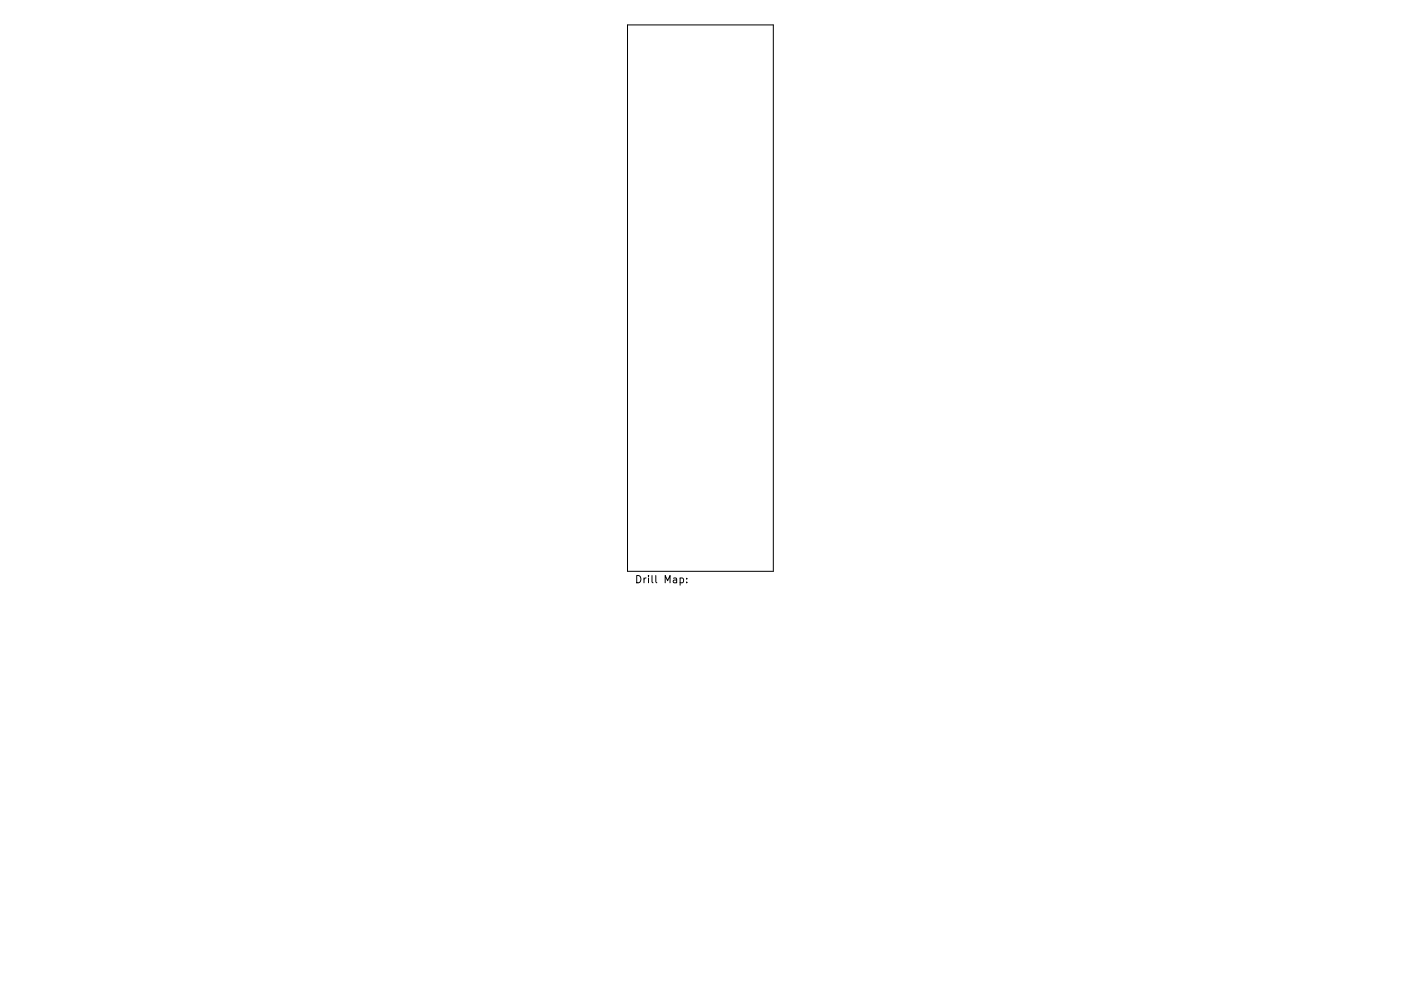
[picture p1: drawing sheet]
<svg xmlns="http://www.w3.org/2000/svg" width="297mm" height="210mm" viewBox="0 0 297 210" stroke-linecap="round" stroke-linejoin="round" font-family="sans-serif">
<defs><g id="words">
<text font-size="2.2" x="134.6" y="123.7">Drill Map:</text>
</g></defs>
<path d="M133 5.3h31v115.9h-31zM144.2 122.7l.4-.1 .3 .3-.1 .7h-.6M145.6 123.5v.2M145.6 122.7v.1" fill="none" stroke="#000" stroke-width=".21"/>
<use href="#words"/>
</svg>
